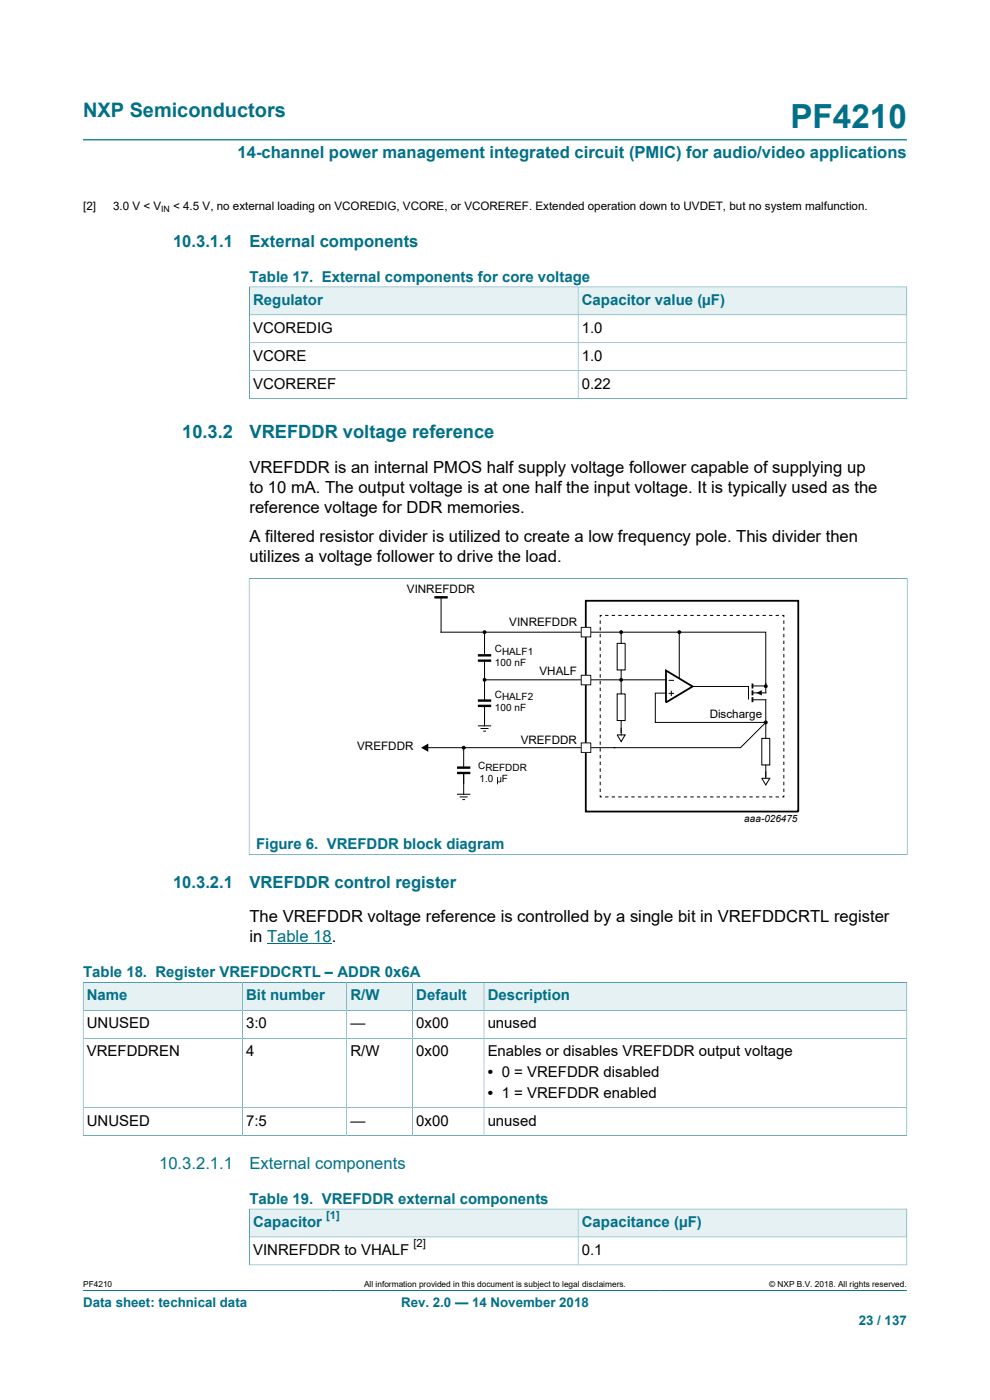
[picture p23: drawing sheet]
<svg xmlns="http://www.w3.org/2000/svg" width="210mm" height="297mm" viewBox="0 0 210 297" stroke-linecap="round" stroke-linejoin="round" font-family="sans-serif">
<defs><g id="words">
<text font-size="7.1" fill="#007088" x="167.7" y="27.2">PF4210</text>
<text font-size="4.2" fill="#007088" x="17.6" y="24.8">NXP Semiconductors</text>
<g font-size="3.9" fill="#007088">
<text x="38.7" y="92.9">10.3.2</text>
<text x="52.9" y="92.9">VREFDDR voltage reference</text>
</g>
<g font-size="3.5" fill="#007088">
<text x="50.4" y="33.5">14-channel power management integrated circuit (PMIC) for audio/video applications</text>
<text x="36.7" y="52.3">10.3.1.1</text>
<text x="52.9" y="52.3">External components</text>
<text x="36.7" y="188.4">10.3.2.1</text>
<text x="52.9" y="188.4">VREFDDR control register</text>
<text x="33.8" y="247.9">10.3.2.1.1</text>
<text x="52.9" y="247.9">External components</text>
</g>
<g font-size="3.5">
<text x="52.9" y="100.3">VREFDDR is an internal PMOS half supply voltage follower capable of supplying up</text>
<text x="52.9" y="104.5">to 10 mA. The output voltage is at one half the input voltage. It is typically used as the</text>
<text x="52.9" y="108.7">reference voltage for DDR memories.</text>
<text x="52.9" y="115.1">A filtered resistor divider is utilized to create a low frequency pole. This divider then</text>
<text x="52.9" y="119.3">utilizes a voltage follower to drive the load.</text>
<text x="52.9" y="195.7">The VREFDDR voltage reference is controlled by a single bit in VREFDDCRTL register</text>
<text x="52.9" y="199.9">in Table 18.</text>
</g>
<g font-size="3.2" fill="#007088">
<text x="52.9" y="59.8">Table 17. External components for core voltage</text>
<text x="53.7" y="64.7">Regulator</text>
<text x="123.4" y="64.7">Capacitor value (µF)</text>
<text x="54.3" y="180.2">Figure 6. VREFDDR block diagram</text>
<text x="17.6" y="207.3">Table 18. Register VREFDDCRTL – ADDR 0x6A</text>
<text x="18.4" y="212.2">Name</text>
<text x="52.2" y="212.2">Bit number</text>
<text x="74.3" y="212.2">R/W</text>
<text x="88.3" y="212.2">Default</text>
<text x="103.4" y="212.2">Description</text>
<text x="52.9" y="255.4">Table 19. VREFDDR external components</text>
<text x="53.7" y="260.3">Capacitor</text>
<text x="123.4" y="260.3">Capacitance (µF)</text>
</g>
<g font-size="3.2">
<text x="53.7" y="70.6">VCOREDIG</text>
<text x="123.4" y="70.6">1.0</text>
<text x="53.7" y="76.5">VCORE</text>
<text x="123.4" y="76.5">1.0</text>
<text x="53.7" y="82.4">VCOREREF</text>
<text x="123.4" y="82.4">0.22</text>
<text x="18.4" y="218.1">UNUSED</text>
<text x="52.2" y="218.1">3:0</text>
<text x="74.3" y="218.1">—</text>
<text x="88.3" y="218.1">0x00</text>
<text x="103.4" y="218.1">unused</text>
<text x="18.4" y="224.1">VREFDDREN</text>
<text x="52.2" y="224.1">4</text>
<text x="74.3" y="224.1">R/W</text>
<text x="88.3" y="224.1">0x00</text>
<text x="103.4" y="224.1">Enables or disables VREFDDR output voltage</text>
<text x="103.4" y="228.5">• 0 = VREFDDR disabled</text>
<text x="103.4" y="232.8">• 1 = VREFDDR enabled</text>
<text x="18.4" y="238.8">UNUSED</text>
<text x="52.2" y="238.8">7:5</text>
<text x="74.3" y="238.8">—</text>
<text x="88.3" y="238.8">0x00</text>
<text x="103.4" y="238.8">unused</text>
<text x="53.7" y="266.2">VINREFDDR to VHALF</text>
<text x="123.4" y="266.2">0.1</text>
</g>
<g font-size="2.8" fill="#007088">
<text x="17.6" y="277.3">Data sheet: technical data</text>
<text x="85.1" y="277.3">Rev. 2.0 — 14 November 2018</text>
<text x="182.2" y="281">23 / 137</text>
</g>
<g font-size="2.5">
<text x="17.6" y="44.5">[2]</text>
<text x="24" y="44.5">3.0 V &lt; V</text>
<text x="36.7" y="44.5">&lt; 4.5 V, no external loading on VCOREDIG, VCORE, or VCOREREF. Extended operation down to UVDET, but no system malfunction.</text>
<text x="86.3" y="125.8">VINREFDDR</text>
<text x="108" y="132.8">VINREFDDR</text>
<text x="114.4" y="143.2">VHALF</text>
<text x="150.6" y="152.4">Discharge</text>
<text x="75.8" y="159.2">VREFDDR</text>
<text x="110.4" y="157.9">VREFDDR</text>
</g>
<text font-size="2.4" fill="#007088" x="69.2" y="258.6">[1]</text>
<text font-size="2.4" x="87.7" y="264.6">[2]</text>
<g font-size="2.1">
<text x="105" y="138.4">CHALF1</text>
<text x="105" y="141.3">100 nF</text>
<text x="105" y="148.1">CHALF2</text>
<text x="105" y="150.8">100 nF</text>
<text x="101.4" y="163.1">CREFDDR</text>
<text x="101.7" y="165.9">1.0</text>
<text x="106.4" y="165.9">F</text>
<text x="157.9" y="174.3">aaa-026475</text>
</g>
<text font-size="1.9" x="34.2" y="44.9">IN</text>
<g font-size="1.8">
<text x="17.6" y="273.1">PF4210</text>
<text x="77.2" y="273.1">All information provided in this document is subject to legal disclaimers.</text>
<text x="163.2" y="273.1">© NXP B.V. 2018. All rights reserved.</text>
</g>
</g></defs>
<path d="M17.6 29.7h174.8M17.6 273.8h174.8" fill="none" stroke="#007088" stroke-width=".21"/>
<path d="M53 60.9h69.6v5.8h-69.6z" fill="#e6f1f3"/>
<path d="M52.9 60.8v6h69.7v-5.9h-69.8" fill="none" stroke="#007088" stroke-width=".21"/>
<path d="M122.7 60.9h69.6v5.8h-69.6z" fill="#e6f1f3"/>
<path d="M52.9 72.7h139.5M52.9 78.6h139.5M192.4 60.8v23.8M192.4 66.8h-139.5v17.8M192.4 60.9h-69.8v23.7M52.8 84.6h139.6M52.8 122.7h139.7M52.8 122.6v58.8M192.4 122.6v58.8M52.8 181.3h139.7" fill="none" stroke="#007088" stroke-width=".21"/>
<path d="M124.3 127.5h45v44.7h-45zM141.3 142.2l5.6 3.4-5.6 3.4zM159.6 145v1.1M159.6 146.5v1M159.6 147.9v1.1" fill="none" stroke="#000" stroke-width=".38"/>
<g fill="none" stroke="#000" stroke-width=".21">
<path d="M93.6 126.7v7.4h68.8v11.4h-2.8M102.8 134.5v4.5M127.3 131.6v.7M127.3 133.1v.7M127.3 134.5v.7M127.3 135.9v.7M127.3 137.3v.7M127.3 138.8v.7M127.7 130.6h-.4v.3M128.4 130.6h.7M129.8 130.6h.7M130.9 136.5h1.7v5.6h-1.7z"/>
<path d="M131.1 130.6h.7M131.8 134.2v2.3M132.5 130.6h.7M133.9 130.6h.7M135.3 130.6h.7M136.7 130.6h.7M138.1 130.6h.7M139.5 130.6h.7M140.9 130.6h.7M142.3 130.6h.7M143.7 130.6h.7M144.1 134.3v9.6"/>
<path d="M145.1 130.6h.6M146.4 130.6h.7M147.8 130.6h.7M149.2 130.6h.7M150.6 130.6h.7M152 130.6h.7M153.4 130.6h.7M154.8 130.6h.7M156.2 130.6h.7M157.6 130.6h.7M159 130.6h.7M160.4 130.6h.6"/>
<path d="M161.7 130.6h.7M163.1 130.6h.7M164.5 130.6h.7M165.9 130.6h.4v.3M166.3 131.6v.7M166.3 133.1v.7M166.3 134.5v.7M166.3 135.9v.7M166.3 137.3v.7M166.3 138.8v.7M90.6 158.6h39.9M98.4 158.6v4.3"/>
<path d="M101.4 154h2.8M101.9 154.5h1.7M102.5 155.1h.6M102.8 144.2h38.6M102.8 140.2v8.4M102.8 149.7v4.3M127.3 140.2v.7M127.3 141.6v.7M127.3 143v.7M127.3 144.5v.7M127.3 145.9v.7M127.3 147.3v.7"/>
<path d="M127.3 148.7v.8M127.3 150.2v.7M127.3 151.6v.7M127.3 153v.7M127.3 154.4v.8M127.3 155.9v.7M127.3 157.3v.7M127.3 158.7v.7M130.9 155.9h1.7l-.8 1.4zM130.9 147.2h1.7v5.7h-1.7zM131.8 142.1v5.1M131.8 152.9v3"/>
<path d="M141.3 147h-2.3v6.3h23.4l-5.3 5.3h-26.8M141.8 147.1h1.2M141.8 144.3h1.2M142.4 146.5v1.2M146.9 145.6h11.9M158.8 145.6v2.8M159.6 147h2.8M159.6 148.5h2.8M161.6 156.6h1.7v5.7h-1.7zM162.4 144.9v2.2M162.4 148.5v8.1M166.3 140.2v.7"/>
<path d="M166.3 141.6v.7M166.3 143v.7M166.3 144.5v.7M166.3 145.9v.7M166.3 147.3v.7M166.3 148.7v.8M166.3 150.2v.7M166.3 151.6v.7M166.3 153v.7M166.3 154.4v.8M166.3 155.9v.7M166.3 157.3v.7"/>
<path d="M166.3 158.7v.7M96.9 168.5h2.9M97.5 169.1h1.7M98.1 169.6h.5M98.4 164v4.5M127.3 168.7v.4h.4M127.3 160.2v.7M127.3 161.6v.7M127.3 163v.7M127.3 164.4v.7M127.3 165.9v.7M127.3 167.3v.7"/>
<path d="M128.4 169.1h.7M129.8 169.1h.7M131.1 169.1h.7M132.5 169.1h.7M133.9 169.1h.7M135.3 169.1h.7M136.7 169.1h.7M138.1 169.1h.7M139.5 169.1h.7M140.9 169.1h.7M142.3 169.1h.7M143.7 169.1h.7"/>
<path d="M145.1 169.1h.7M146.4 169.1h.7M147.8 169.1h.7M149.2 169.1h.7M150.6 169.1h.7M152 169.1h.7M153.4 169.1h.7M154.8 169.1h.7M156.2 169.1h.7M157.6 169.1h.7M159 169.1h.7M160.4 169.1h.6"/>
<path d="M161.6 165.1h1.7l-.9 1.4zM161.7 169.1h.7M162.4 162.3v2.8M163.1 169.1h.7M164.5 169.1h.7M166.3 168.7v.4h-.4M166.3 160.2v.7M166.3 161.6v.7M166.3 163v.7M166.3 164.4v.7M166.3 165.9v.7M166.3 167.3v.7"/>
</g>
<g fill="#000">
<path d="M89.3 158.6l1.5-.9v1.8zM160.5 147l1.1-.6v1.1zM105.4 164.9h.2v.6a.25 .25 0 0 0 .3 .3 .25 .25 0 0 0 .2-.3v-.6h.2v1.1l-.7-.2v.6h-.2z"/>
<circle cx="102.8" cy="134.1" r=".28"/>
<circle cx="131.8" cy="134.1" r=".28"/>
<circle cx="144.1" cy="134.1" r=".28"/>
<circle cx="98.4" cy="158.6" r=".28"/>
<circle cx="102.8" cy="144.2" r=".28"/>
<circle cx="131.8" cy="144.2" r=".28"/>
<circle cx="162.4" cy="145.6" r=".28"/>
<circle cx="162.4" cy="153.3" r=".28"/>
</g>
<path d="M92.1 126.7h2.9M101.4 139h2.8M101.4 140.2h2.8M101.4 148.6h2.8M101.4 149.7h2.8M96.9 162.9h2.9M96.9 164h2.9" fill="none" stroke="#000" stroke-width=".51"/>
<g fill="none" stroke="#000" stroke-width=".25">
<circle cx="102.8" cy="134.1" r=".28"/>
<circle cx="131.8" cy="134.1" r=".28"/>
<circle cx="144.1" cy="134.1" r=".28"/>
<circle cx="98.4" cy="158.6" r=".28"/>
<circle cx="102.8" cy="144.2" r=".28"/>
<circle cx="131.8" cy="144.2" r=".28"/>
<circle cx="162.4" cy="145.6" r=".28"/>
<circle cx="162.4" cy="153.3" r=".28"/>
</g>
<path d="M123.3 133.1h2v2h-2z" fill="#fefefe"/>
<path d="M123.3 133.1h2v2h-2z" fill="none" stroke="#191719" stroke-width=".21"/>
<path d="M123.3 143.3h2v2h-2z" fill="#fefefe"/>
<path d="M123.3 143.3h2v2h-2z" fill="none" stroke="#191719" stroke-width=".21"/>
<path d="M123.3 157.6h2v2h-2z" fill="#fefefe"/>
<path d="M123.3 157.6h2v2h-2z" fill="none" stroke="#191719" stroke-width=".21"/>
<path d="M56.6 200.3h13.8" fill="none" stroke="#00f" stroke-width=".21"/>
<path d="M17.7 208.5h33.6v5.8h-33.6z" fill="#e6f1f3"/>
<path d="M17.6 208.4v6h33.8v-6h-33.8" fill="none" stroke="#007088" stroke-width=".21"/>
<path d="M51.5 208.5h22v5.8h-22z" fill="#e6f1f3"/>
<path d="M51.4 208.4h22.1v6h-22.1z" fill="none" stroke="#007088" stroke-width=".21"/>
<path d="M73.6 208.5h13.9v5.8h-13.9z" fill="#e6f1f3"/>
<path d="M73.5 208.4h14v6h-14z" fill="none" stroke="#007088" stroke-width=".21"/>
<path d="M87.6 208.5h15v5.8h-15z" fill="#e6f1f3"/>
<path d="M87.5 208.4h15.2v6h-15.2z" fill="none" stroke="#007088" stroke-width=".21"/>
<path d="M102.7 208.5h89.6v5.8h-89.6z" fill="#e6f1f3"/>
<path d="M51.4 214.4v26.5M73.5 214.4v26.5M87.5 214.4v26.5M192.4 208.4v32.6M192.4 214.4h-174.8v26.6M192.4 208.4h-89.7v32.5M17.6 220.3h174.8M17.6 235h174.8M17.6 240.9h174.8" fill="none" stroke="#007088" stroke-width=".21"/>
<path d="M53 256.6h69.6v5.7h-69.6z" fill="#e6f1f3"/>
<path d="M52.9 256.4v6h69.7v-5.9h-69.8" fill="none" stroke="#007088" stroke-width=".21"/>
<path d="M122.7 256.6h69.6v5.7h-69.6z" fill="#e6f1f3"/>
<path d="M192.4 256.4v12M192.4 256.5h-69.8v11.8M52.8 268.3h139.6M192.4 262.4h-139.5v6" fill="none" stroke="#007088" stroke-width=".21"/>
<use href="#words"/>
</svg>
